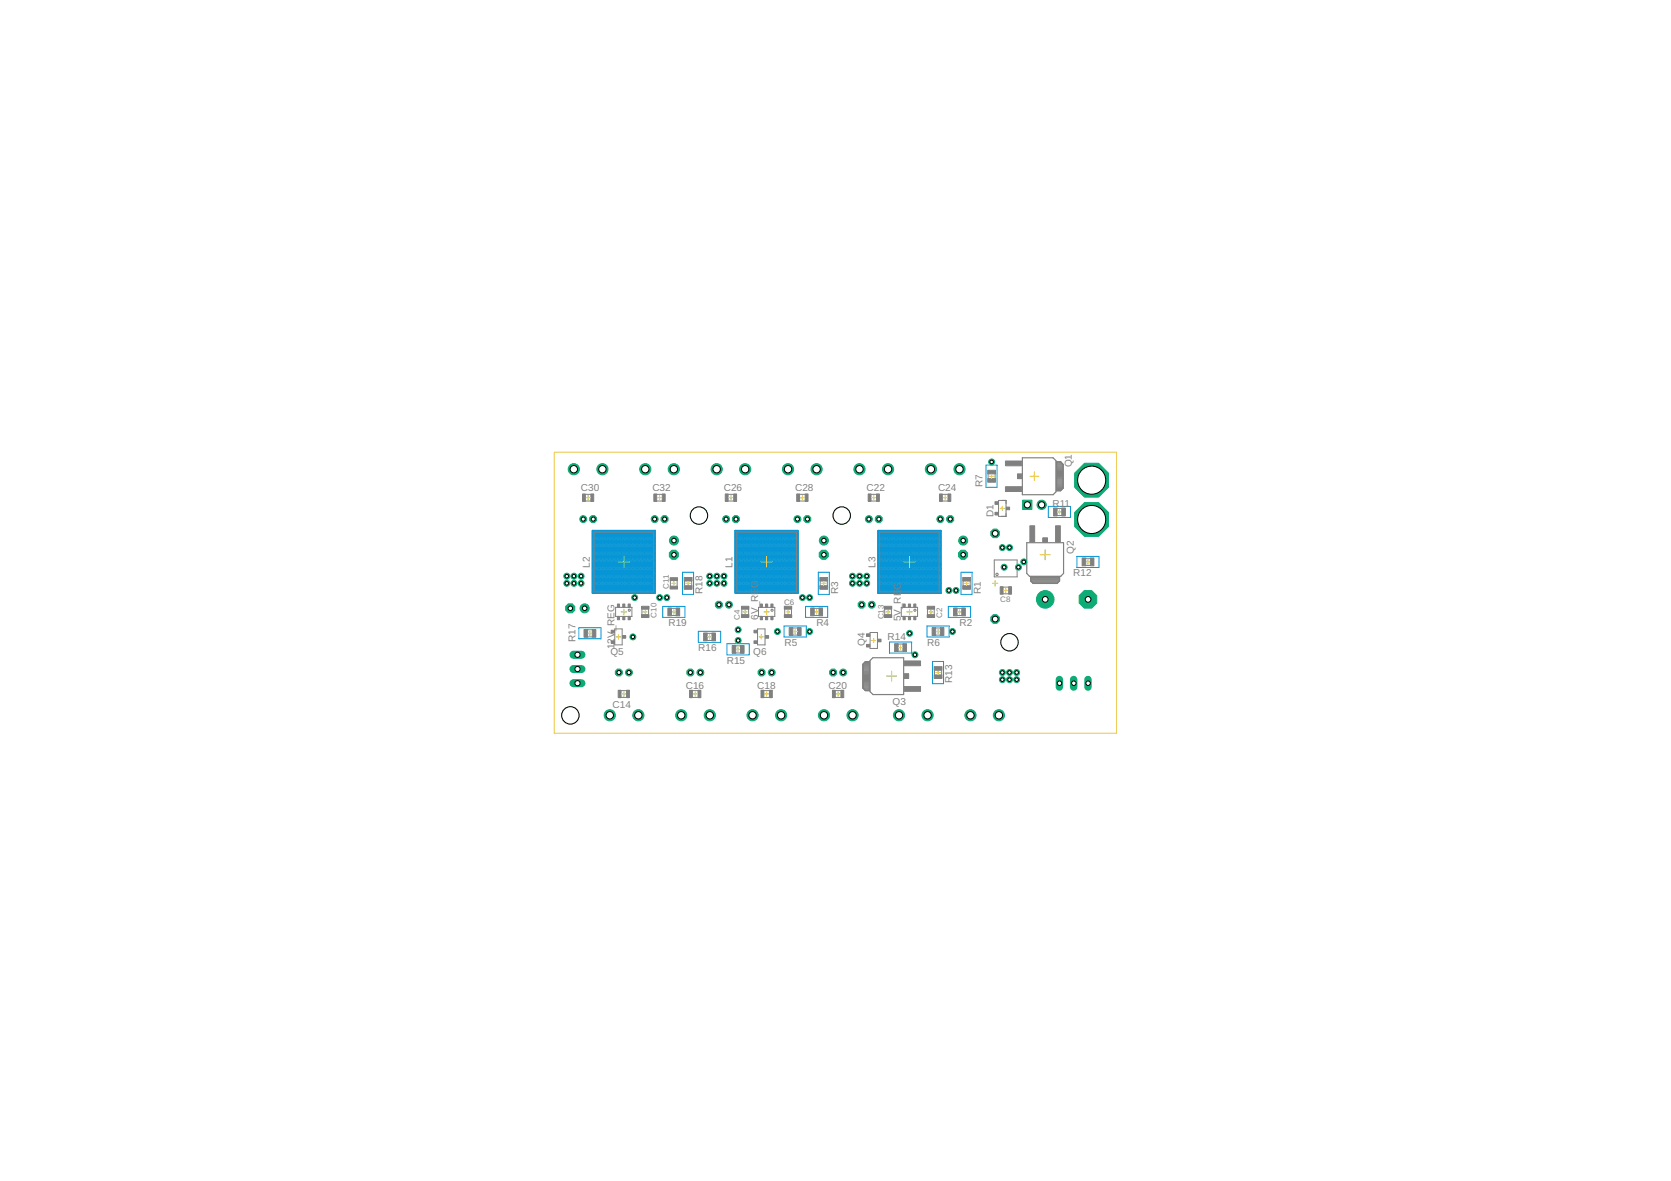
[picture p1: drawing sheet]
<svg xmlns="http://www.w3.org/2000/svg" width="297mm" height="210mm" viewBox="0 0 297 210" stroke-linecap="round" stroke-linejoin="round" font-family="sans-serif">
<defs><g id="words">
<g font-size="1.8" fill="#808080">
<text x="190.5" y="83.1" transform="rotate(-90 190.5 83.1)">Q1</text>
<text x="103.3" y="87.2">C30</text>
<text x="116" y="87.2">C32</text>
<text x="128.7" y="87.2">C26</text>
<text x="141.4" y="87.2">C28</text>
<text x="154.1" y="87.2">C22</text>
<text x="166.7" y="87.2">C24</text>
<text x="174.7" y="86.5" transform="rotate(-90 174.7 86.5)">R7</text>
<text x="176.6" y="91.9" transform="rotate(-90 176.6 91.9)">D1</text>
<text x="187.1" y="90">R11</text>
<text x="104.8" y="100.9" transform="rotate(-90 104.8 100.9)">L2</text>
<text x="130.2" y="100.9" transform="rotate(-90 130.2 100.9)">L1</text>
<text x="155.6" y="100.9" transform="rotate(-90 155.6 100.9)">L3</text>
<text x="190.9" y="98.4" transform="rotate(-90 190.9 98.4)">Q2</text>
<text x="124.9" y="105.6" transform="rotate(-90 124.9 105.6)">R18</text>
<text x="134.7" y="104.5" transform="rotate(-90 134.7 104.5)">G</text>
<text x="149" y="105.6" transform="rotate(-90 149 105.6)">R3</text>
<text x="160.1" y="104.8" transform="rotate(-90 160.1 104.8)">G</text>
<text x="174.4" y="105.6" transform="rotate(-90 174.4 105.6)">R1</text>
<text x="190.8" y="102.4">R12</text>
<text x="118.8" y="111.3">R19</text>
<text x="134.7" y="110.1" transform="rotate(-90 134.7 110.1)">6V_RE</text>
<text x="145.1" y="111.3">R4</text>
<text x="157.8" y="113.8">R14</text>
<text x="160.1" y="110.5" transform="rotate(-90 160.1 110.5)">5V_RE</text>
<text x="170.6" y="111.3">R2</text>
<text x="102.3" y="114.1" transform="rotate(-90 102.3 114.1)">R17</text>
<text x="108.5" y="116.4">Q5</text>
<text x="109.2" y="115.4" transform="rotate(-90 109.2 115.4)">12V_REG</text>
<text x="124.1" y="115.7">R16</text>
<text x="129.2" y="118">R15</text>
<text x="133.9" y="116.4">Q6</text>
<text x="139.5" y="114.8">R5</text>
<text x="153.7" y="114.8" transform="rotate(-90 153.7 114.8)">Q4</text>
<text x="164.8" y="114.8">R6</text>
<text x="108.9" y="125.9">C14</text>
<text x="121.9" y="122.4">C16</text>
<text x="134.6" y="122.4">C18</text>
<text x="147.3" y="122.4">C20</text>
<text x="158.7" y="125.2">Q3</text>
<text x="169.3" y="121.4" transform="rotate(-90 169.3 121.4)">R13</text>
</g>
<g font-size="1.4" fill="#808080">
<text x="118.9" y="104.7" transform="rotate(-90 118.9 104.7)">C11</text>
<text x="139.4" y="107.6">C6</text>
<text x="177.8" y="106.9">C8</text>
<text x="116.7" y="109.8" transform="rotate(-90 116.7 109.8)">C10</text>
<text x="131.5" y="110.2" transform="rotate(-90 131.5 110.2)">C4</text>
<text x="157.1" y="110.1" transform="rotate(-90 157.1 110.1)">C13</text>
<text x="167.5" y="109.8" transform="rotate(-90 167.5 109.8)">C2</text>
</g>
</g></defs>
<g fill="#0696d7" stroke="#0696d7" stroke-width=".18">
<path d="M131.1 97.2h.2l-.1 5.4z"/>
<path d="M131.1 97.2h10.3z"/>
<path d="M141.3 97.2h.1v5.4z"/>
<path d="M131.1 102.6h10.3z"/>
<path d="M131.1 102.5l10.3 .1z"/>
<path d="M131.1 102.4l10.3 .1z"/>
<path d="M131.1 102.3l10.3 .1z"/>
<path d="M131.1 102.2l10.3 .1z"/>
<path d="M131.1 102.1l10.3 .1z"/>
<path d="M131.1 102l10.3 .1z"/>
<path d="M131.1 101.9l10.3 .1z"/>
<path d="M131.2 101.8l10.2 .1h-10.2z"/>
<path d="M131.2 101.7l10.2 .1h-10.2z"/>
<path d="M131.1 101.7h10.3z"/>
<path d="M131.1 101.6h10.3z"/>
<path d="M131.1 101.5h10.3z"/>
<path d="M131.1 101.4h10.3z"/>
<path d="M131.1 101.3h10.3z"/>
<path d="M131.1 101.2h10.3z"/>
<path d="M131.1 101.1h10.3z"/>
<path d="M131.1 101h10.3z"/>
<path d="M131.2 100.9h10.2l-10.2 .1z"/>
<path d="M131.2 100.8h10.2l-10.2 .1z"/>
<path d="M131.1 100.7l10.3 .1z"/>
<path d="M131.1 100.6h10.3z"/>
<path d="M131.1 100.5l10.3 .1z"/>
<path d="M131.1 100.4l10.3 .1z"/>
<path d="M131.1 100.3l10.3 .1z"/>
<path d="M131.2 100.2l10.2 .1h-10.2z"/>
<path d="M131.1 100.1l10.3 .1z"/>
<path d="M131.1 100.1h10.3z"/>
<path d="M131.2 99.9l10.2 .1h-10.2z"/>
<path d="M131.2 99.8l10.2 .1h-10.2z"/>
<path d="M131.1 99.8h10.3z"/>
<path d="M131.1 99.7h10.3z"/>
<path d="M131.1 99.6h10.3z"/>
<path d="M131.1 99.5h10.3z"/>
<path d="M131.1 99.4h10.3z"/>
<path d="M131.2 99.3h10.2l-10.2 .1z"/>
<path d="M131.1 99.2h10.3z"/>
<path d="M131.1 99.1h10.3z"/>
<path d="M131.2 99h10.2l-10.2 .1z"/>
<path d="M131.2 98.9l10.2 .1h-10.2z"/>
<path d="M131.1 98.8h10.3z"/>
<path d="M131.1 98.7l10.3 .1z"/>
<path d="M131.1 98.6l10.3 .1z"/>
<path d="M131.1 98.5l10.3 .1z"/>
<path d="M131.1 98.4l10.3 .1z"/>
<path d="M131.2 98.3l10.2 .1h-10.2z"/>
<path d="M131.1 98.2l10.3 .1z"/>
<path d="M131.1 98.1l10.3 .1z"/>
<path d="M131.2 98l10.2 .1h-10.2z"/>
<path d="M131.2 97.9l10.2 .1h-10.2z"/>
<path d="M131.1 97.9h10.3z"/>
<path d="M131.1 97.8h10.3z"/>
<path d="M131.1 97.7h10.3z"/>
<path d="M131.1 97.6h10.3z"/>
<path d="M131.1 97.5h10.3z"/>
<path d="M131.2 97.3l10.2 .1-10.2 .1z"/>
<path d="M131.1 97.3h10.3z"/>
<path d="M105.7 97.2h.2l-.1 5.4z"/>
<path d="M105.7 97.2h10.4z"/>
<path d="M115.9 97.2h.2l-.1 5.4z"/>
<path d="M105.7 102.6h10.4z"/>
<path d="M105.7 102.5l10.4 .1z"/>
<path d="M105.7 102.4l10.4 .1z"/>
<path d="M105.7 102.3l10.4 .1z"/>
<path d="M105.7 102.2l10.4 .1z"/>
<path d="M105.7 102.1l10.4 .1z"/>
<path d="M105.7 102l10.4 .1z"/>
<path d="M105.7 101.9l10.4 .1z"/>
<path d="M105.8 101.8l10.3 .1h-10.3z"/>
<path d="M105.8 101.7l10.3 .1h-10.3z"/>
<path d="M105.7 101.7h10.4z"/>
<path d="M105.7 101.6h10.4z"/>
<path d="M105.7 101.5h10.4z"/>
<path d="M105.7 101.4h10.4z"/>
<path d="M105.7 101.3h10.4z"/>
<path d="M105.7 101.2h10.4z"/>
<path d="M105.7 101.1h10.4z"/>
<path d="M105.7 101h10.4z"/>
<path d="M105.8 100.9h10.3l-10.3 .1z"/>
<path d="M105.8 100.8h10.3l-10.3 .1z"/>
<path d="M105.7 100.7l10.4 .1z"/>
<path d="M105.7 100.6h10.4z"/>
<path d="M105.7 100.5l10.4 .1z"/>
<path d="M105.7 100.4l10.4 .1z"/>
<path d="M105.7 100.3l10.4 .1z"/>
<path d="M105.8 100.2l10.3 .1h-10.3z"/>
<path d="M105.7 100.1l10.4 .1z"/>
<path d="M105.7 100.1h10.4z"/>
<path d="M105.8 99.9l10.3 .1h-10.3z"/>
<path d="M105.8 99.8l10.3 .1h-10.3z"/>
<path d="M105.7 99.8h10.4z"/>
<path d="M105.7 99.7h10.4z"/>
<path d="M105.7 99.6h10.4z"/>
<path d="M105.7 99.5h10.4z"/>
<path d="M105.7 99.4h10.4z"/>
<path d="M105.8 99.3h10.3l-10.3 .1z"/>
<path d="M105.7 99.2h10.4z"/>
<path d="M105.7 99.1h10.4z"/>
<path d="M105.8 99h10.3l-10.3 .1z"/>
<path d="M105.8 98.9l10.3 .1h-10.3z"/>
<path d="M105.7 98.8h10.4z"/>
<path d="M105.7 98.7l10.4 .1z"/>
<path d="M105.7 98.6l10.4 .1z"/>
<path d="M105.7 98.5l10.4 .1z"/>
<path d="M105.7 98.4l10.4 .1z"/>
<path d="M105.8 98.3l10.3 .1h-10.3z"/>
<path d="M105.7 98.2l10.4 .1z"/>
<path d="M105.7 98.1l10.4 .1z"/>
<path d="M105.8 98l10.3 .1h-10.3z"/>
<path d="M105.8 97.9l10.3 .1h-10.3z"/>
<path d="M105.7 97.9h10.4z"/>
<path d="M105.7 97.8h10.4z"/>
<path d="M105.7 97.7h10.4z"/>
<path d="M105.7 97.6h10.4z"/>
<path d="M105.7 97.5h10.4z"/>
<path d="M105.8 97.3l10.3 .1-10.3 .1z"/>
<path d="M105.7 97.3h10.4z"/>
<path d="M156.5 97.2h.1v5.4z"/>
<path d="M156.5 97.2h10.3z"/>
<path d="M166.7 97.2h.1v5.4z"/>
<path d="M156.5 102.6h10.3z"/>
<path d="M156.5 102.5l10.3 .1z"/>
<path d="M156.5 102.4l10.3 .1z"/>
<path d="M156.5 102.3l10.3 .1z"/>
<path d="M156.5 102.2l10.3 .1z"/>
<path d="M156.5 102.1l10.3 .1z"/>
<path d="M156.5 102l10.3 .1z"/>
<path d="M156.5 101.9l10.3 .1z"/>
<path d="M156.5 101.9h10.3z"/>
<path d="M156.5 101.7l10.3 .1z"/>
<path d="M156.5 101.7h10.3z"/>
<path d="M156.5 101.6h10.3z"/>
<path d="M156.5 101.5h10.3z"/>
<path d="M156.5 101.4h10.3z"/>
<path d="M156.5 101.3h10.3z"/>
<path d="M156.5 101.2h10.3z"/>
<path d="M156.5 101.1h10.3z"/>
<path d="M156.5 101h10.3z"/>
<path d="M156.5 100.9h10.3z"/>
<path d="M156.5 100.8h10.3z"/>
<path d="M156.5 100.7l10.3 .1z"/>
<path d="M156.5 100.6h10.3z"/>
<path d="M156.5 100.5l10.3 .1z"/>
<path d="M156.5 100.4l10.3 .1z"/>
<path d="M156.5 100.3l10.3 .1z"/>
<path d="M156.5 100.2l10.3 .1h-10.3z"/>
<path d="M156.5 100.1l10.3 .1z"/>
<path d="M156.5 100.1h10.3z"/>
<path d="M156.5 99.9l10.3 .1z"/>
<path d="M156.5 99.8l10.3 .1h-10.3z"/>
<path d="M156.5 99.8h10.3z"/>
<path d="M156.5 99.7h10.3z"/>
<path d="M156.5 99.6h10.3z"/>
<path d="M156.5 99.5h10.3z"/>
<path d="M156.5 99.4h10.3z"/>
<path d="M156.5 99.3h10.3l-10.3 .1z"/>
<path d="M156.5 99.2h10.3z"/>
<path d="M156.5 99.1h10.3z"/>
<path d="M156.5 99h10.3l-10.3 .1z"/>
<path d="M156.5 98.9l10.3 .1h-10.3z"/>
<path d="M156.5 98.8h10.3z"/>
<path d="M156.5 98.7l10.3 .1z"/>
<path d="M156.5 98.6l10.3 .1z"/>
<path d="M156.5 98.5l10.3 .1z"/>
<path d="M156.5 98.4l10.3 .1z"/>
<path d="M156.5 98.3l10.3 .1h-10.3z"/>
<path d="M156.5 98.2l10.3 .1z"/>
<path d="M156.5 98.1l10.3 .1z"/>
<path d="M156.5 98l10.3 .1h-10.3z"/>
<path d="M156.5 97.9l10.3 .1h-10.3z"/>
<path d="M156.5 97.9h10.3z"/>
<path d="M156.5 97.8h10.3z"/>
<path d="M156.5 97.7h10.3z"/>
<path d="M156.5 97.6h10.3z"/>
<path d="M156.5 97.5h10.3z"/>
<path d="M156.5 97.3l10.3 .1-10.3 .1z"/>
<path d="M156.5 97.3h10.3z"/>
<path d="M130.7 94.3v11.2z"/>
<path d="M130.7 94.3h11.2l-11.2 .1z"/>
<path d="M141.8 94.3v11.2z"/>
<path d="M130.7 105.4h11.2z"/>
<path d="M130.7 105.3h11.2z"/>
<path d="M130.7 105.1l11.2 .1-11.2 .1z"/>
<path d="M130.7 105.1h11.2l-11.2 .1z"/>
<path d="M130.7 105h11.2z"/>
<path d="M130.7 104.9h11.2z"/>
<path d="M130.7 104.8h11.2l-11.2 .1z"/>
<path d="M130.7 104.7l11.2 .1z"/>
<path d="M130.7 104.6h11.2z"/>
<path d="M130.7 104.5l11.2 .1z"/>
<path d="M130.7 104.4l11.2 .1z"/>
<path d="M130.7 104.3l11.2 .1z"/>
<path d="M130.7 104.2l11.2 .1h-11.2z"/>
<path d="M130.7 104.1l11.2 .1h-11.2z"/>
<path d="M130.7 104l11.2 .1z"/>
<path d="M130.7 103.9l11.2 .1z"/>
<path d="M130.7 103.8l11.2 .1h-11.2z"/>
<path d="M130.7 103.8h11.2z"/>
<path d="M130.7 103.7h11.2z"/>
<path d="M130.7 103.6h11.2z"/>
<path d="M130.7 103.5h11.2z"/>
<path d="M130.7 103.4h11.2z"/>
<path d="M130.7 103.2l11.2 .1-11.2 .1z"/>
<path d="M130.7 103.1l11.2 .1-11.2 .1z"/>
<path d="M130.7 103.1h11.2z"/>
<path d="M130.7 103h11.2z"/>
<path d="M130.7 102.8l11.2 .1-11.2 .1z"/>
<path d="M130.7 102.8h11.2z"/>
<path d="M130.7 102.7h11.2z"/>
<path d="M130.7 102.6l11.2 .1z"/>
<path d="M130.7 102.5l11.2 .1z"/>
<path d="M130.7 102.4l11.2 .1z"/>
<path d="M130.7 102.3l11.2 .1h-11.2z"/>
<path d="M130.7 102.2l11.2 .1h-11.2z"/>
<path d="M130.7 102.1l11.2 .1z"/>
<path d="M130.7 102l11.2 .1z"/>
<path d="M130.7 101.9l11.2 .1h-11.2z"/>
<path d="M130.7 101.9h11.2z"/>
<path d="M130.7 101.7l11.2 .1z"/>
<path d="M130.7 101.7h11.2z"/>
<path d="M130.7 101.6h11.2z"/>
<path d="M130.7 101.5h11.2z"/>
<path d="M130.7 101.3l11.2 .1-11.2 .1z"/>
<path d="M130.7 101.2l11.2 .1-11.2 .1z"/>
<path d="M130.7 101.2h11.2z"/>
<path d="M130.7 101.1h11.2z"/>
<path d="M130.7 100.9l11.2 .1-11.2 .1z"/>
<path d="M130.7 100.9h11.2z"/>
<path d="M130.7 100.8h11.2z"/>
<path d="M130.7 100.7l11.2 .1z"/>
<path d="M130.7 100.6h11.2z"/>
<path d="M130.7 100.5l11.2 .1z"/>
<path d="M130.7 100.4l11.2 .1h-11.2z"/>
<path d="M130.7 100.3l11.2 .1h-11.2z"/>
<path d="M130.7 100.2l11.2 .1z"/>
<path d="M130.7 100.1l11.2 .1z"/>
<path d="M130.7 100.1h11.2z"/>
<path d="M130.7 99.9l11.2 .1z"/>
<path d="M130.7 99.9h11.2z"/>
<path d="M130.7 99.8h11.2z"/>
<path d="M130.7 99.7h11.2z"/>
<path d="M130.7 99.6h11.2z"/>
<path d="M130.7 99.4l11.2 .1-11.2 .1z"/>
<path d="M130.7 99.3l11.2 .1-11.2 .1z"/>
<path d="M130.7 99.3h11.2z"/>
<path d="M130.7 99.2h11.2z"/>
<path d="M130.7 99.1h11.2z"/>
<path d="M130.7 99h11.2z"/>
<path d="M130.7 98.9l11.2 .1z"/>
<path d="M130.7 98.8h11.2z"/>
<path d="M130.7 98.7l11.2 .1z"/>
<path d="M130.7 98.6l11.2 .1z"/>
<path d="M130.7 98.5l11.2 .1h-11.2z"/>
<path d="M130.7 98.4l11.2 .1h-11.2z"/>
<path d="M130.7 98.3l11.2 .1z"/>
<path d="M130.7 98.2l11.2 .1z"/>
<path d="M130.7 98.1l11.2 .1z"/>
<path d="M130.7 98l11.2 .1z"/>
<path d="M130.7 98h11.2z"/>
<path d="M130.7 97.9h11.2z"/>
<path d="M130.7 97.8h11.2z"/>
<path d="M130.7 97.7h11.2z"/>
<path d="M130.7 97.5l11.2 .1-11.2 .1z"/>
<path d="M130.7 97.4l11.2 .1-11.2 .1z"/>
<path d="M130.7 97.4h11.2z"/>
<path d="M130.7 97.3h11.2z"/>
<path d="M130.7 97.2h11.2z"/>
<path d="M130.7 97.1h11.2z"/>
<path d="M130.7 97h11.2z"/>
<path d="M130.7 96.9h11.2l-11.2 .1z"/>
<path d="M130.7 96.8l11.2 .1z"/>
<path d="M130.7 96.7l11.2 .1z"/>
<path d="M130.7 96.6l11.2 .1z"/>
<path d="M130.7 96.5l11.2 .1h-11.2z"/>
<path d="M130.7 96.4l11.2 .1z"/>
<path d="M130.7 96.3l11.2 .1z"/>
<path d="M130.7 96.2l11.2 .1z"/>
<path d="M130.7 96.1l11.2 .1z"/>
<path d="M130.7 96.1h11.2z"/>
<path d="M130.7 95.9l11.2 .1h-11.2z"/>
<path d="M130.7 95.9h11.2z"/>
<path d="M130.7 95.8h11.2z"/>
<path d="M130.7 95.7h11.2z"/>
<path d="M130.7 95.5l11.2 .1-11.2 .1z"/>
<path d="M130.7 95.5h11.2z"/>
<path d="M130.7 95.4h11.2z"/>
<path d="M130.7 95.3h11.2z"/>
<path d="M130.7 95.2h11.2z"/>
<path d="M130.7 95.1h11.2z"/>
<path d="M130.7 95h11.2l-11.2 .1z"/>
<path d="M130.7 94.9l11.2 .1z"/>
<path d="M130.7 94.8h11.2z"/>
<path d="M130.7 94.7l11.2 .1z"/>
<path d="M130.7 94.6l11.2 .1h-11.2z"/>
<path d="M130.7 94.5l11.2 .1z"/>
<path d="M130.7 94.4l11.2 .1z"/>
<path d="M130.7 94.3l11.2 .1z"/>
<path d="M105.3 94.3h.1v11.2z"/>
<path d="M105.3 94.3h11.2z"/>
<path d="M116.4 94.3l.1 11.2z"/>
<path d="M105.3 105.4h11.2z"/>
<path d="M105.3 105.3h11.2z"/>
<path d="M105.3 105.2h11.2z"/>
<path d="M105.3 105.1h11.2z"/>
<path d="M105.3 105h11.2z"/>
<path d="M105.3 104.9h11.2z"/>
<path d="M105.3 104.8h11.2z"/>
<path d="M105.3 104.7l11.2 .1z"/>
<path d="M105.3 104.6h11.2z"/>
<path d="M105.3 104.5l11.2 .1z"/>
<path d="M105.3 104.4l11.2 .1z"/>
<path d="M105.3 104.3l11.2 .1z"/>
<path d="M105.3 104.2l11.2 .1z"/>
<path d="M105.3 104.1l11.2 .1z"/>
<path d="M105.3 104l11.2 .1z"/>
<path d="M105.3 103.9l11.2 .1z"/>
<path d="M105.3 103.8l11.2 .1z"/>
<path d="M105.3 103.8h11.2z"/>
<path d="M105.3 103.7h11.2z"/>
<path d="M105.3 103.6h11.2z"/>
<path d="M105.3 103.5h11.2z"/>
<path d="M105.3 103.4h11.2z"/>
<path d="M105.3 103.3h11.2z"/>
<path d="M105.3 103.2h11.2z"/>
<path d="M105.3 103.1h11.2z"/>
<path d="M105.3 103h11.2z"/>
<path d="M105.3 102.9h11.2z"/>
<path d="M105.3 102.8h11.2z"/>
<path d="M105.3 102.7h11.2z"/>
<path d="M105.3 102.6l11.2 .1z"/>
<path d="M105.3 102.5l11.2 .1z"/>
<path d="M105.3 102.4l11.2 .1z"/>
<path d="M105.3 102.3l11.2 .1z"/>
<path d="M105.3 102.2l11.2 .1z"/>
<path d="M105.3 102.1l11.2 .1z"/>
<path d="M105.3 102l11.2 .1z"/>
<path d="M105.3 101.9l11.2 .1z"/>
<path d="M105.3 101.9h11.2z"/>
<path d="M105.3 101.7l11.2 .1z"/>
<path d="M105.3 101.7h11.2z"/>
<path d="M105.3 101.6h11.2z"/>
<path d="M105.3 101.5h11.2z"/>
<path d="M105.3 101.4h11.2z"/>
<path d="M105.3 101.3h11.2z"/>
<path d="M105.3 101.2h11.2z"/>
<path d="M105.3 101.1h11.2z"/>
<path d="M105.3 101h11.2z"/>
<path d="M105.3 100.9h11.2z"/>
<path d="M105.3 100.8h11.2z"/>
<path d="M105.3 100.7l11.2 .1z"/>
<path d="M105.3 100.6h11.2z"/>
<path d="M105.3 100.5l11.2 .1z"/>
<path d="M105.3 100.4l11.2 .1z"/>
<path d="M105.3 100.3l11.2 .1z"/>
<path d="M105.3 100.2l11.2 .1z"/>
<path d="M105.3 100.1l11.2 .1z"/>
<path d="M105.3 100.1h11.2z"/>
<path d="M105.3 99.9l11.2 .1z"/>
<path d="M105.3 99.9h11.2z"/>
<path d="M105.3 99.8h11.2z"/>
<path d="M105.3 99.7h11.2z"/>
<path d="M105.3 99.6h11.2z"/>
<path d="M105.3 99.5h11.2z"/>
<path d="M105.3 99.4h11.2z"/>
<path d="M105.3 99.3h11.2z"/>
<path d="M105.3 99.2h11.2z"/>
<path d="M105.3 99.1h11.2z"/>
<path d="M105.3 99h11.2z"/>
<path d="M105.3 98.9l11.2 .1z"/>
<path d="M105.3 98.8h11.2z"/>
<path d="M105.3 98.7l11.2 .1z"/>
<path d="M105.3 98.6l11.2 .1z"/>
<path d="M105.3 98.5l11.2 .1z"/>
<path d="M105.3 98.4l11.2 .1z"/>
<path d="M105.3 98.3l11.2 .1z"/>
<path d="M105.3 98.2l11.2 .1z"/>
<path d="M105.3 98.1l11.2 .1z"/>
<path d="M105.3 98l11.2 .1z"/>
<path d="M105.3 98h11.2z"/>
<path d="M105.3 97.9h11.2z"/>
<path d="M105.3 97.8h11.2z"/>
<path d="M105.3 97.7h11.2z"/>
<path d="M105.3 97.6h11.2z"/>
<path d="M105.3 97.5h11.2z"/>
<path d="M105.3 97.4h11.2z"/>
<path d="M105.3 97.3h11.2z"/>
<path d="M105.3 97.2h11.2z"/>
<path d="M105.3 97.1h11.2z"/>
<path d="M105.3 97h11.2z"/>
<path d="M105.3 96.9h11.2z"/>
<path d="M105.3 96.8l11.2 .1z"/>
<path d="M105.3 96.7l11.2 .1z"/>
<path d="M105.3 96.6l11.2 .1z"/>
<path d="M105.3 96.5l11.2 .1z"/>
<path d="M105.3 96.4l11.2 .1z"/>
<path d="M105.3 96.3l11.2 .1z"/>
<path d="M105.3 96.2l11.2 .1z"/>
<path d="M105.3 96.1l11.2 .1z"/>
<path d="M105.3 96.1h11.2z"/>
<path d="M105.3 95.9l11.2 .1z"/>
<path d="M105.3 95.9h11.2z"/>
<path d="M105.3 95.8h11.2z"/>
<path d="M105.3 95.7h11.2z"/>
<path d="M105.3 95.6h11.2z"/>
<path d="M105.3 95.5h11.2z"/>
<path d="M105.3 95.4h11.2z"/>
<path d="M105.3 95.3h11.2z"/>
<path d="M105.3 95.2h11.2z"/>
<path d="M105.3 95.1h11.2z"/>
<path d="M105.3 95h11.2z"/>
<path d="M105.3 94.9l11.2 .1z"/>
<path d="M105.3 94.8h11.2z"/>
<path d="M105.3 94.7l11.2 .1z"/>
<path d="M105.3 94.6l11.2 .1z"/>
<path d="M105.3 94.5l11.2 .1z"/>
<path d="M105.3 94.4l11.2 .1z"/>
<path d="M105.3 94.3l11.2 .1z"/>
<path d="M156.1 94.3v11.2z"/>
<path d="M156.1 94.3h11.2l-11.2 .1z"/>
<path d="M167.2 94.3v11.2z"/>
<path d="M156.1 105.4h11.2z"/>
<path d="M156.1 105.3h11.2z"/>
<path d="M156.1 105.1l11.2 .1-11.2 .1z"/>
<path d="M156.1 105.1h11.2z"/>
<path d="M156.1 105h11.2z"/>
<path d="M156.1 104.9h11.2z"/>
<path d="M156.1 104.8h11.2l-11.2 .1z"/>
<path d="M156.1 104.7l11.2 .1z"/>
<path d="M156.1 104.6h11.2z"/>
<path d="M156.1 104.5l11.2 .1z"/>
<path d="M156.1 104.4l11.2 .1z"/>
<path d="M156.1 104.3l11.2 .1z"/>
<path d="M156.1 104.2l11.2 .1h-11.2z"/>
<path d="M156.1 104.1l11.2 .1z"/>
<path d="M156.1 104l11.2 .1z"/>
<path d="M156.1 103.9l11.2 .1z"/>
<path d="M156.1 103.8l11.2 .1h-11.2z"/>
<path d="M156.1 103.8h11.2z"/>
<path d="M156.1 103.7h11.2z"/>
<path d="M156.1 103.6h11.2z"/>
<path d="M156.1 103.5h11.2z"/>
<path d="M156.1 103.4h11.2z"/>
<path d="M156.1 103.2l11.2 .1-11.2 .1z"/>
<path d="M156.1 103.2h11.2z"/>
<path d="M156.1 103.1h11.2z"/>
<path d="M156.1 103h11.2z"/>
<path d="M156.1 102.8l11.2 .1-11.2 .1z"/>
<path d="M156.1 102.8h11.2z"/>
<path d="M156.1 102.7h11.2z"/>
<path d="M156.1 102.6l11.2 .1z"/>
<path d="M156.1 102.5l11.2 .1z"/>
<path d="M156.1 102.4l11.2 .1z"/>
<path d="M156.1 102.3l11.2 .1h-11.2z"/>
<path d="M156.1 102.2l11.2 .1z"/>
<path d="M156.1 102.1l11.2 .1z"/>
<path d="M156.1 102l11.2 .1z"/>
<path d="M156.1 101.9l11.2 .1h-11.2z"/>
<path d="M156.1 101.9h11.2z"/>
<path d="M156.1 101.7l11.2 .1z"/>
<path d="M156.1 101.7h11.2z"/>
<path d="M156.1 101.6h11.2z"/>
<path d="M156.1 101.5h11.2z"/>
<path d="M156.1 101.3l11.2 .1-11.2 .1z"/>
<path d="M156.1 101.3h11.2z"/>
<path d="M156.1 101.2h11.2z"/>
<path d="M156.1 101.1h11.2z"/>
<path d="M156.1 100.9l11.2 .1-11.2 .1z"/>
<path d="M156.1 100.9h11.2z"/>
<path d="M156.1 100.8h11.2z"/>
<path d="M156.1 100.7l11.2 .1z"/>
<path d="M156.1 100.6h11.2z"/>
<path d="M156.1 100.5l11.2 .1z"/>
<path d="M156.1 100.4l11.2 .1z"/>
<path d="M156.1 100.3l11.2 .1z"/>
<path d="M156.1 100.2l11.2 .1z"/>
<path d="M156.1 100.1l11.2 .1z"/>
<path d="M156.1 100.1h11.2z"/>
<path d="M156.1 99.9l11.2 .1z"/>
<path d="M156.1 99.9h11.2z"/>
<path d="M156.1 99.8h11.2z"/>
<path d="M156.1 99.7h11.2z"/>
<path d="M156.1 99.6h11.2z"/>
<path d="M156.1 99.4l11.2 .1-11.2 .1z"/>
<path d="M156.1 99.3l11.2 .1-11.2 .1z"/>
<path d="M156.1 99.3h11.2z"/>
<path d="M156.1 99.2h11.2z"/>
<path d="M156.1 99.1h11.2z"/>
<path d="M156.1 99h11.2z"/>
<path d="M156.1 98.9l11.2 .1z"/>
<path d="M156.1 98.8h11.2z"/>
<path d="M156.1 98.7l11.2 .1z"/>
<path d="M156.1 98.6l11.2 .1z"/>
<path d="M156.1 98.5l11.2 .1h-11.2z"/>
<path d="M156.1 98.4l11.2 .1h-11.2z"/>
<path d="M156.1 98.3l11.2 .1z"/>
<path d="M156.1 98.2l11.2 .1z"/>
<path d="M156.1 98.1l11.2 .1z"/>
<path d="M156.1 98l11.2 .1z"/>
<path d="M156.1 98h11.2z"/>
<path d="M156.1 97.9h11.2z"/>
<path d="M156.1 97.8h11.2z"/>
<path d="M156.1 97.7h11.2z"/>
<path d="M156.1 97.5l11.2 .1-11.2 .1z"/>
<path d="M156.1 97.4l11.2 .1-11.2 .1z"/>
<path d="M156.1 97.4h11.2z"/>
<path d="M156.1 97.3h11.2z"/>
<path d="M156.1 97.2h11.2z"/>
<path d="M156.1 97.1h11.2z"/>
<path d="M156.1 97h11.2z"/>
<path d="M156.1 96.9h11.2l-11.2 .1z"/>
<path d="M156.1 96.8l11.2 .1z"/>
<path d="M156.1 96.7l11.2 .1z"/>
<path d="M156.1 96.6l11.2 .1z"/>
<path d="M156.1 96.5l11.2 .1h-11.2z"/>
<path d="M156.1 96.4l11.2 .1z"/>
<path d="M156.1 96.3l11.2 .1z"/>
<path d="M156.1 96.2l11.2 .1z"/>
<path d="M156.1 96.1l11.2 .1z"/>
<path d="M156.1 96.1h11.2z"/>
<path d="M156.1 95.9l11.2 .1h-11.2z"/>
<path d="M156.1 95.9h11.2z"/>
<path d="M156.1 95.8h11.2z"/>
<path d="M156.1 95.7h11.2z"/>
<path d="M156.1 95.5l11.2 .1-11.2 .1z"/>
<path d="M156.1 95.5h11.2z"/>
<path d="M156.1 95.4h11.2z"/>
<path d="M156.1 95.3h11.2z"/>
<path d="M156.1 95.2h11.2z"/>
<path d="M156.1 95.1h11.2z"/>
<path d="M156.1 95h11.2l-11.2 .1z"/>
<path d="M156.1 94.9l11.2 .1z"/>
<path d="M156.1 94.8h11.2z"/>
<path d="M156.1 94.7l11.2 .1z"/>
<path d="M156.1 94.6l11.2 .1h-11.2z"/>
<path d="M156.1 94.5l11.2 .1z"/>
<path d="M156.1 94.4l11.2 .1z"/>
<path d="M156.1 94.3l11.2 .1z"/>
</g>
<g fill="none" stroke="#0696d7" stroke-width=".18">
<path d="M175.3 82.7h1.9v3.9h-1.9zM186.4 90h3.9v2h-3.9zM191.4 98.9h4v2h-4zM102.9 111.6h3.9v1.9h-3.9zM117.8 107.8h4v1.9h-4zM121.3 101.7h2v3.9h-2zM124.1 112.2h4v2h-4zM129.2 114.4h4v2h-4zM139.4 111.3h3.9v1.9h-3.9zM143.2 107.8h3.9v1.9h-3.9zM145.5 101.7h1.9v3.9h-1.9zM158.1 114.1h4v2h-4z"/>
<path d="M164.8 111.3h3.9v1.9h-3.9zM165.8 117.6h1.9v3.9h-1.9zM168.6 107.8h3.9v1.9h-3.9zM170.8 101.7h2v3.9h-2z"/>
</g>
<g fill="none" stroke="#808080" stroke-width=".18">
<path d="M103.6 87.9h1.9M103.6 89h1.9M105.6 94.6h10.6v10.6h-10.6zM116.3 87.9h1.9M116.3 89h1.9M129 87.9h1.9M129 89h1.9M131 94.6h10.6v10.6h-10.6zM141.7 87.9h1.9M141.7 89h1.9M154.4 87.9h1.9M154.4 89h1.9"/>
<path d="M156.4 94.6h10.6v10.6h-10.6zM167.1 87.9h1.8M167.1 89h1.8M175.6 84.2v.8M176.7 99.5h4.1v3h-4.1zM176.9 84.2v.8M177.5 88.9h1.3v2.9h-1.3zM187.9 91.6h.8M187.9 90.4h.8M193 99.2h.8M104.5 113.2h.8M104.5 111.9h.8"/>
<path d="M109.3 111.8h1.3v2.8h-1.3zM109.4 107.9h2.9v1.7h-2.9zM114.1 107.8v1.9M115.3 107.8v1.9M119.2 102.8v1.8M119.4 108.1h.8M119.4 109.4h.8M120.4 102.8v1.8M121.7 103.3v.8M123 103.3v.8M125.7 113.8h.8M125.7 112.6h.8"/>
<path d="M130.8 116.1h.8M130.8 114.8h.8M131.9 107.8v1.9M133.1 107.8v1.9M134.7 111.8h1.3v2.8h-1.3zM134.8 107.9h2.9v1.7h-2.9zM139.5 107.8v1.9M140.7 107.8v1.9M140.9 111.6h.9M140.9 112.9h.9M144.8 108.1h.8M144.8 109.4h.8"/>
<path d="M145.8 103.3v.8M147.1 103.3v.8M154.7 112.4h1.3v2.9h-1.3zM157.3 107.8v1.9M158.5 107.8v1.9M159.7 115.7h.8M159.7 114.5h.8M160.2 107.9h2.9v1.7h-2.9zM164.9 107.8v1.9M166.1 107.8v1.9M166.1 119.1v.9M166.3 111.6h.9"/>
<path d="M166.3 112.9h.9M167.4 119.1v.9M170.1 108.1h.9M170.1 109.4h.9M171.2 103.3v.8M172.5 103.3v.8M177.9 104.4h1.8M177.9 105.5h1.8M193 100.5h.8M110 124h1.8M110 122.7h1.8M122.7 124h1.8"/>
<path d="M122.7 122.7h1.8M135.4 124h1.8M135.4 122.7h1.8M148 124h1.9M148 122.7h1.9"/>
<circle cx="111.9" cy="108.5" r=".19"/>
<circle cx="137.2" cy="108.5" r=".19"/>
<circle cx="162.6" cy="108.5" r=".19"/>
<circle cx="177.2" cy="102.1" r=".21"/>
</g>
<g fill="none" stroke="#808080" stroke-width=".21">
<path d="M181.7 81.4h5.5l.5 .5v5.5l-.5 .5h-5.5zM182.5 96.5h6.6v5.4l-.5 .5h-5.6l-.5-.5zM187.8 87h.9M187.8 86.8h1.1M187.8 86.7h1.2M187.8 86.5h1.2M187.8 86.3h1.2M187.8 86.2h1.2M187.8 86h1.2M187.8 85.8h1.2M187.8 85.7h1.2M187.8 85.5h1.2"/>
<path d="M187.8 85.3h1.2M187.8 85.2h1.2M187.8 85h1.2M187.8 84.8h1.2M187.8 84.7h1.2M187.8 84.5h1.2M187.8 84.3h1.2M187.8 84.2h1.2M187.8 84h1.2M187.8 83.8h1.2M187.8 83.7h1.2M187.8 83.5h1.2"/>
<path d="M187.8 83.3h1.2M187.8 83.1h1.2M187.8 83h1.2M187.8 82.8h1.2M187.8 82.6h1.2M187.8 82.5h1.1M187.8 82.3h1M187.8 82.1h.8M188.6 87.2h-.8v-5.1h.7l.5 .4v4.3l-.5 .4M153.4 119.9h1.2M153.4 119.7h1.2M153.4 119.6h1.2"/>
<path d="M153.4 119.4h1.2M153.4 119.3h1.2M153.4 119.1h1.2M153.4 118.9h1.2M153.4 118.7h1.2M153.4 118.6h1.2M153.4 118.4h1.2M153.4 118.2h1.2M153.4 118.1h1.2M153.6 117.9h1M153.7 117.7h.9M153.8 117.6h.8v5.1h-.8l-.4-.4v-4.2z"/>
<path d="M154.7 117.4l.5-.5h5.4v6.5h-5.4l-.5-.5zM183.2 102.5h5.1v.8l-.4 .4h-4.2l-.5-.4zM183.2 103.1h5.1M183.2 103h5.1M183.2 102.8h5.1M183.2 102.6h5.1M183.3 103.3h5M183.4 103.5h4.7M183.6 103.6h4.4M153.4 122.3h1.2M153.4 122.1h1.2M153.4 121.9h1.2"/>
<path d="M153.4 121.8h1.2M153.4 121.6h1.2M153.4 121.4h1.2M153.4 121.3h1.2M153.4 121.1h1.2M153.4 120.9h1.2M153.4 120.8h1.2M153.4 120.6h1.2M153.4 120.4h1.2M153.4 120.2h1.2M153.4 120.1h1.2M153.5 122.4h1.1"/>
<path d="M153.7 122.6h.9"/>
</g>
<g fill="#808080" stroke="#808080" stroke-width=".18">
<path d="M180.9 84.2h.7v.9h-.7z"/>
<path d="M185.4 95.6h.8v.8h-.8z"/>
<path d="M160.8 119.7h.7v.9h-.7z"/>
<path d="M114 109.2h1.4v.5h-1.4z"/>
<path d="M114 107.8h1.4v.5h-1.4z"/>
<path d="M119.1 104.2h1.3v.5h-1.3z"/>
<path d="M119.1 102.7h1.3v.5h-1.3z"/>
<path d="M157.2 107.8h1.3v.5h-1.3z"/>
<path d="M157.2 109.2h1.3v.5h-1.3z"/>
<path d="M111.4 122.7h.5v1.3h-.5z"/>
<path d="M109.9 122.7h.5v1.3h-.5z"/>
<path d="M124.1 122.7h.5v1.3h-.5z"/>
<path d="M122.6 122.7h.5v1.3h-.5z"/>
<path d="M136.8 122.7h.5v1.3h-.5z"/>
<path d="M135.3 122.7h.5v1.3h-.5z"/>
<path d="M164.8 109.2h1.3v.5h-1.3z"/>
<path d="M164.8 107.8h1.3v.5h-1.3z"/>
<path d="M149.5 122.7h.5v1.3h-.5z"/>
<path d="M148 122.7h.5v1.3h-.5z"/>
<path d="M154.3 87.8h.5v1.3h-.5z"/>
<path d="M155.8 87.8h.5v1.3h-.5z"/>
<path d="M167 87.8h.5v1.3h-.5z"/>
<path d="M168.5 87.8h.5v1.3h-.5z"/>
<path d="M128.9 87.8h.5v1.3h-.5z"/>
<path d="M130.4 87.8h.5v1.3h-.5z"/>
<path d="M141.6 87.8h.5v1.3h-.5z"/>
<path d="M143.1 87.8h.5v1.3h-.5z"/>
<path d="M103.5 87.8h.6v1.3h-.6z"/>
<path d="M105 87.8h.5v1.3h-.5z"/>
<path d="M116.2 87.8h.5v1.3h-.5z"/>
<path d="M117.7 87.8h.5v1.3h-.5z"/>
<path d="M131.8 107.8h1.3v.5h-1.3z"/>
<path d="M131.8 109.2h1.3v.5h-1.3z"/>
<path d="M139.4 109.2h1.3v.5h-1.3z"/>
<path d="M139.4 107.8h1.3v.5h-1.3z"/>
<path d="M177.8 104.3h.5v1.3h-.5z"/>
<path d="M179.3 104.3h.5v1.3h-.5z"/>
<path d="M178.9 90.1h.6v.5h-.6z"/>
<path d="M176.9 91.1h.6v.4h-.6z"/>
<path d="M176.9 89.2h.6v.4h-.6z"/>
<path d="M178.7 81.9h2.9v.9h-2.9z"/>
<path d="M178.7 86.5h2.9v.9h-2.9z"/>
<path d="M187.6 93.5h.9v2.8h-.9z"/>
<path d="M183.1 93.5h.8v2.8h-.8z"/>
<path d="M160.8 122h2.8v.9h-2.8z"/>
<path d="M160.8 117.5h2.8v.8h-2.8z"/>
<path d="M171.1 102.6h1.4v.7h-1.4z"/>
<path d="M171.1 104.1h1.4v.6h-1.4z"/>
<path d="M187.3 90.3h.6v1.4h-.6z"/>
<path d="M188.7 90.3h.7v1.4h-.7z"/>
<path d="M192.4 99.2h.6v1.4h-.6z"/>
<path d="M193.8 99.2h.7v1.4h-.7z"/>
<path d="M166.1 118.5h1.3v.6h-1.3z"/>
<path d="M166.1 120h1.3v.6h-1.3z"/>
<path d="M159 114.4h.7v1.4h-.7z"/>
<path d="M160.5 114.4h.6v1.4h-.6z"/>
<path d="M121.6 102.6h1.4v.7h-1.4z"/>
<path d="M121.6 104.1h1.4v.6h-1.4z"/>
<path d="M120.2 108.1h.6v1.4h-.6z"/>
<path d="M118.7 108.1h.7v1.4h-.7z"/>
<path d="M171 108.1h.6v1.4h-.6z"/>
<path d="M169.5 108.1h.6v1.4h-.6z"/>
<path d="M145.7 102.6h1.4v.7h-1.4z"/>
<path d="M145.7 104.1h1.4v.6h-1.4z"/>
<path d="M145.6 108.1h.6v1.4h-.6z"/>
<path d="M144.1 108.1h.6v1.4h-.6z"/>
<path d="M141.8 111.5h.6v1.4h-.6z"/>
<path d="M140.3 111.5h.6v1.4h-.6z"/>
<path d="M167.2 111.5h.6v1.4h-.6z"/>
<path d="M165.7 111.5h.6v1.4h-.6z"/>
<path d="M175.6 85.1h1.4v.6h-1.4z"/>
<path d="M175.6 83.6h1.4v.6h-1.4z"/>
<path d="M162.4 107.4h.4v.5h-.4z"/>
<path d="M161.5 107.4h.4v.5h-.4z"/>
<path d="M160.5 107.4h.4v.5h-.4z"/>
<path d="M162.4 109.6h.4v.6h-.4z"/>
<path d="M161.5 109.6h.4v.6h-.4z"/>
<path d="M160.5 109.6h.4v.6h-.4z"/>
<path d="M137 107.4h.4v.5h-.4z"/>
<path d="M136.1 107.4h.4v.5h-.4z"/>
<path d="M135.1 107.4h.4v.5h-.4z"/>
<path d="M137 109.6h.4v.6h-.4z"/>
<path d="M136.1 109.6h.4v.6h-.4z"/>
<path d="M135.1 109.6h.4v.6h-.4z"/>
<path d="M111.7 107.4h.3v.5h-.3z"/>
<path d="M110.7 107.4h.4v.5h-.4z"/>
<path d="M109.7 107.4h.4v.5h-.4z"/>
<path d="M111.7 109.6h.3v.6h-.3z"/>
<path d="M110.7 109.6h.4v.6h-.4z"/>
<path d="M109.7 109.6h.4v.6h-.4z"/>
<path d="M156 113.6h.6v.5h-.6z"/>
<path d="M154 114.5h.6v.5h-.6z"/>
<path d="M154 112.6h.6v.5h-.6z"/>
<path d="M110.6 113h.6v.4h-.6z"/>
<path d="M108.6 113.9h.6v.5h-.6z"/>
<path d="M108.6 112h.6v.5h-.6z"/>
<path d="M136 113h.6v.4h-.6z"/>
<path d="M134 113.9h.6v.5h-.6z"/>
<path d="M134 112h.6v.5h-.6z"/>
<path d="M130.2 114.7h.6v1.4h-.6z"/>
<path d="M131.6 114.7h.7v1.4h-.7z"/>
<path d="M125.1 112.5h.6v1.4h-.6z"/>
<path d="M126.6 112.5h.6v1.4h-.6z"/>
<path d="M103.8 111.9h.7v1.4h-.7z"/>
<path d="M105.3 111.9h.6v1.4h-.6z"/>
</g>
<g fill="none" stroke="#afd134" stroke-width=".18">
<path d="M104.1 88.5h.9M104.5 88v.9M109.9 99.9h2M110.9 98.8v2.1M116.8 88.5h.8M117.2 88v.9M129.5 88.5h.8M129.9 88v.9M135.3 99.9h2M136.3 98.8v2.1M142.2 88.5h.8M142.6 88v.9"/>
<path d="M154.9 88.5h.8M155.3 88v.9M160.7 99.9h2M161.7 98.8v2.1M167.6 88.5h.8M168 88v.9M175.8 84.6h.9M176.3 84.2v.9M177.8 90.4h.7M178.2 90v.7M183.1 84.6h1.6M183.9 83.9v1.5"/>
<path d="M184.9 98.6h1.8M185.8 97.7v1.8M188 91h.7M188.3 90.6v.8M193 99.9h.8M193.4 99.5v.8M104.4 112.6h.9M104.9 112.1v.9M109.6 113.2h.7M109.9 112.8v.8M110.4 108.8h1M110.9 108.3v.9"/>
<path d="M114.3 108.8h.7M114.7 108.4v.7M119.4 108.8h.8M119.4 103.7h.7M119.8 103.3v.7M119.8 108.4v.8M121.9 103.7h.8M122.3 103.3v.8M125.7 113.2h.8M126.1 112.8v.8M130.8 115.4h.8M131.2 115v.8"/>
<path d="M132.1 108.8h.7M132.5 108.4v.7M134.9 113.2h.8M135.3 112.8v.8M135.8 108.8h1M136.3 108.3v.9M139.8 108.8h.6M140.1 108.5v.5M140.9 112.2h.9M141.4 111.8v.8M144.8 108.8h.8M145.2 108.4v.8"/>
<path d="M146 103.7h.8M146.4 103.3v.8M155 113.8h.7M155.3 113.5v.7M157.5 108.8h.7M157.9 108.4v.7M158.5 119.3v1.8M159.7 115.1h.8M160.1 114.7v.8M161.2 108.8h1M161.7 108.3v.9M165.1 108.8h.7"/>
<path d="M165.5 108.4v.7M166.3 119.5h.9M166.3 112.2h.9M166.8 111.8v.8M166.8 119.1v.9M170.1 108.8h.9M170.6 108.4v.8M171.4 103.7h.8M171.8 103.3v.8M176.4 103.7h1M176.9 103.2v1M178.5 104.9h.7"/>
<path d="M178.8 104.6v.7M110.5 123.3h.8M110.9 122.9v.9M123.2 123.3h.8M123.6 123v.7M135.9 123.3h.8M136.3 123v.7M148.6 123.3h.8M149 123v.7M157.6 120.2h1.8"/>
</g>
<circle cx="153.2" cy="107.5" r=".66" fill="#0dab76" stroke="#0dab76" stroke-width=".18"/>
<circle cx="153.2" cy="107.5" r=".36" fill="#fff" stroke="#000" stroke-width=".18"/>
<circle cx="155" cy="107.5" r=".61" fill="#0dab76" stroke="#0dab76" stroke-width=".18"/>
<circle cx="155" cy="107.5" r=".36" fill="#fff" stroke="#000" stroke-width=".18"/>
<circle cx="119.8" cy="98.6" r=".87" fill="#0dab76" stroke="#0dab76" stroke-width=".18"/>
<circle cx="119.8" cy="98.6" r=".4" fill="#fff" stroke="#000" stroke-width=".18"/>
<circle cx="119.8" cy="96.1" r=".8" fill="#0dab76" stroke="#0dab76" stroke-width=".18"/>
<circle cx="119.8" cy="96.1" r=".4" fill="#fff" stroke="#000" stroke-width=".18"/>
<circle cx="110" cy="119.5" r=".66" fill="#0dab76" stroke="#0dab76" stroke-width=".18"/>
<circle cx="110" cy="119.5" r=".36" fill="#fff" stroke="#000" stroke-width=".18"/>
<circle cx="111.8" cy="119.5" r=".61" fill="#0dab76" stroke="#0dab76" stroke-width=".18"/>
<circle cx="111.8" cy="119.5" r=".36" fill="#fff" stroke="#000" stroke-width=".18"/>
<circle cx="122.7" cy="119.5" r=".66" fill="#0dab76" stroke="#0dab76" stroke-width=".18"/>
<circle cx="122.7" cy="119.5" r=".36" fill="#fff" stroke="#000" stroke-width=".18"/>
<circle cx="124.5" cy="119.5" r=".61" fill="#0dab76" stroke="#0dab76" stroke-width=".18"/>
<circle cx="124.5" cy="119.5" r=".36" fill="#fff" stroke="#000" stroke-width=".18"/>
<circle cx="135.4" cy="119.5" r=".66" fill="#0dab76" stroke="#0dab76" stroke-width=".18"/>
<circle cx="135.4" cy="119.5" r=".36" fill="#fff" stroke="#000" stroke-width=".18"/>
<circle cx="137.2" cy="119.5" r=".61" fill="#0dab76" stroke="#0dab76" stroke-width=".18"/>
<circle cx="137.2" cy="119.5" r=".36" fill="#fff" stroke="#000" stroke-width=".18"/>
<circle cx="148.1" cy="119.5" r=".66" fill="#0dab76" stroke="#0dab76" stroke-width=".18"/>
<circle cx="148.1" cy="119.5" r=".36" fill="#fff" stroke="#000" stroke-width=".18"/>
<circle cx="149.9" cy="119.5" r=".61" fill="#0dab76" stroke="#0dab76" stroke-width=".18"/>
<circle cx="149.9" cy="119.5" r=".36" fill="#fff" stroke="#000" stroke-width=".18"/>
<circle cx="156.2" cy="92.3" r=".66" fill="#0dab76" stroke="#0dab76" stroke-width=".18"/>
<circle cx="156.2" cy="92.3" r=".36" fill="#fff" stroke="#000" stroke-width=".18"/>
<circle cx="154.5" cy="92.3" r=".61" fill="#0dab76" stroke="#0dab76" stroke-width=".18"/>
<circle cx="154.5" cy="92.3" r=".36" fill="#fff" stroke="#000" stroke-width=".18"/>
<circle cx="168.9" cy="92.3" r=".66" fill="#0dab76" stroke="#0dab76" stroke-width=".18"/>
<circle cx="168.9" cy="92.3" r=".36" fill="#fff" stroke="#000" stroke-width=".18"/>
<circle cx="167.2" cy="92.3" r=".61" fill="#0dab76" stroke="#0dab76" stroke-width=".18"/>
<circle cx="167.2" cy="92.3" r=".36" fill="#fff" stroke="#000" stroke-width=".18"/>
<circle cx="130.8" cy="92.3" r=".66" fill="#0dab76" stroke="#0dab76" stroke-width=".18"/>
<circle cx="130.8" cy="92.3" r=".36" fill="#fff" stroke="#000" stroke-width=".18"/>
<circle cx="129.1" cy="92.3" r=".61" fill="#0dab76" stroke="#0dab76" stroke-width=".18"/>
<circle cx="129.1" cy="92.3" r=".36" fill="#fff" stroke="#000" stroke-width=".18"/>
<circle cx="143.5" cy="92.3" r=".66" fill="#0dab76" stroke="#0dab76" stroke-width=".18"/>
<circle cx="143.5" cy="92.3" r=".36" fill="#fff" stroke="#000" stroke-width=".18"/>
<circle cx="141.8" cy="92.3" r=".61" fill="#0dab76" stroke="#0dab76" stroke-width=".18"/>
<circle cx="141.8" cy="92.3" r=".36" fill="#fff" stroke="#000" stroke-width=".18"/>
<circle cx="171.2" cy="98.6" r=".87" fill="#0dab76" stroke="#0dab76" stroke-width=".18"/>
<circle cx="171.2" cy="98.6" r=".4" fill="#fff" stroke="#000" stroke-width=".18"/>
<circle cx="171.2" cy="96.1" r=".8" fill="#0dab76" stroke="#0dab76" stroke-width=".18"/>
<circle cx="171.2" cy="96.1" r=".4" fill="#fff" stroke="#000" stroke-width=".18"/>
<circle cx="105.4" cy="92.3" r=".66" fill="#0dab76" stroke="#0dab76" stroke-width=".18"/>
<circle cx="105.5" cy="92.3" r=".36" fill="#fff" stroke="#000" stroke-width=".18"/>
<circle cx="103.7" cy="92.3" r=".61" fill="#0dab76" stroke="#0dab76" stroke-width=".18"/>
<circle cx="103.7" cy="92.3" r=".36" fill="#fff" stroke="#000" stroke-width=".18"/>
<circle cx="118.1" cy="92.3" r=".66" fill="#0dab76" stroke="#0dab76" stroke-width=".18"/>
<circle cx="118.2" cy="92.3" r=".36" fill="#fff" stroke="#000" stroke-width=".18"/>
<circle cx="116.4" cy="92.3" r=".61" fill="#0dab76" stroke="#0dab76" stroke-width=".18"/>
<circle cx="116.4" cy="92.3" r=".36" fill="#fff" stroke="#000" stroke-width=".18"/>
<circle cx="193.4" cy="106.5" r="1.7" fill="#0dab76" stroke="#0dab76" stroke-width=".18"/>
<circle cx="193.4" cy="106.5" r=".51" fill="#fff" stroke="#000" stroke-width=".18"/>
<circle cx="185.8" cy="106.5" r="1.57" fill="#0dab76" stroke="#0dab76" stroke-width=".18"/>
<circle cx="185.8" cy="106.5" r=".51" fill="#fff" stroke="#000" stroke-width=".18"/>
<circle cx="127.8" cy="107.5" r=".66" fill="#0dab76" stroke="#0dab76" stroke-width=".18"/>
<circle cx="127.8" cy="107.5" r=".36" fill="#fff" stroke="#000" stroke-width=".18"/>
<circle cx="129.6" cy="107.5" r=".61" fill="#0dab76" stroke="#0dab76" stroke-width=".18"/>
<circle cx="129.6" cy="107.5" r=".36" fill="#fff" stroke="#000" stroke-width=".18"/>
<circle cx="146.4" cy="98.6" r=".87" fill="#0dab76" stroke="#0dab76" stroke-width=".18"/>
<circle cx="146.5" cy="98.6" r=".4" fill="#fff" stroke="#000" stroke-width=".18"/>
<circle cx="146.5" cy="96.1" r=".8" fill="#0dab76" stroke="#0dab76" stroke-width=".18"/>
<circle cx="146.5" cy="96.1" r=".4" fill="#fff" stroke="#000" stroke-width=".18"/>
<circle cx="101.4" cy="108.1" r=".87" fill="#0dab76" stroke="#0dab76" stroke-width=".18"/>
<circle cx="101.4" cy="108.1" r=".4" fill="#fff" stroke="#000" stroke-width=".18"/>
<circle cx="103.9" cy="108.1" r=".8" fill="#0dab76" stroke="#0dab76" stroke-width=".18"/>
<circle cx="103.9" cy="108.1" r=".4" fill="#fff" stroke="#000" stroke-width=".18"/>
<circle cx="176.9" cy="94.8" r=".83" fill="#0dab76" stroke="#0dab76" stroke-width=".18"/>
<circle cx="176.9" cy="94.8" r=".51" fill="#fff" stroke="#000" stroke-width=".18"/>
<circle cx="176.9" cy="110" r=".83" fill="#0dab76" stroke="#0dab76" stroke-width=".18"/>
<circle cx="176.9" cy="110" r=".51" fill="#fff" stroke="#000" stroke-width=".18"/>
<path d="M188.3 120.8v1.3" fill="none" stroke="#0dab76" stroke-width="1.3"/>
<circle cx="188.3" cy="121.4" r=".4" fill="#fff" stroke="#000" stroke-width=".18"/>
<path d="M190.9 120.8v1.3" fill="none" stroke="#0dab76" stroke-width="1.3"/>
<circle cx="190.9" cy="121.4" r=".4" fill="#fff" stroke="#000" stroke-width=".18"/>
<path d="M193.4 120.8v1.3" fill="none" stroke="#0dab76" stroke-width="1.3"/>
<circle cx="193.4" cy="121.4" r=".4" fill="#fff" stroke="#000" stroke-width=".18"/>
<circle cx="194" cy="85.3" r="3.3" fill="#0dab76" stroke="#0dab76" stroke-width=".18"/>
<circle cx="194.1" cy="85.3" r="2.5" fill="#fff" stroke="#000" stroke-width=".18"/>
<circle cx="194" cy="92.3" r="3.3" fill="#0dab76" stroke="#0dab76" stroke-width=".18"/>
<circle cx="194.1" cy="92.3" r="2.5" fill="#fff" stroke="#000" stroke-width=".18"/>
<circle cx="113.5" cy="127.1" r=".99" fill="#0dab76" stroke="#0dab76" stroke-width=".18"/>
<circle cx="113.5" cy="127.1" r=".66" fill="#fff" stroke="#000" stroke-width=".18"/>
<circle cx="108.4" cy="127.1" r=".99" fill="#0dab76" stroke="#0dab76" stroke-width=".18"/>
<circle cx="108.4" cy="127.1" r=".66" fill="#fff" stroke="#000" stroke-width=".18"/>
<circle cx="114.7" cy="83.4" r=".99" fill="#0dab76" stroke="#0dab76" stroke-width=".18"/>
<circle cx="114.7" cy="83.4" r=".66" fill="#fff" stroke="#000" stroke-width=".18"/>
<circle cx="119.8" cy="83.4" r=".99" fill="#0dab76" stroke="#0dab76" stroke-width=".18"/>
<circle cx="119.8" cy="83.4" r=".66" fill="#fff" stroke="#000" stroke-width=".18"/>
<circle cx="126.2" cy="127.1" r=".99" fill="#0dab76" stroke="#0dab76" stroke-width=".18"/>
<circle cx="126.2" cy="127.1" r=".66" fill="#fff" stroke="#000" stroke-width=".18"/>
<circle cx="121.1" cy="127.1" r=".99" fill="#0dab76" stroke="#0dab76" stroke-width=".18"/>
<circle cx="121.1" cy="127.1" r=".66" fill="#fff" stroke="#000" stroke-width=".18"/>
<circle cx="138.9" cy="127.1" r=".99" fill="#0dab76" stroke="#0dab76" stroke-width=".18"/>
<circle cx="138.9" cy="127.1" r=".66" fill="#fff" stroke="#000" stroke-width=".18"/>
<circle cx="133.8" cy="127.1" r=".99" fill="#0dab76" stroke="#0dab76" stroke-width=".18"/>
<circle cx="133.8" cy="127.1" r=".66" fill="#fff" stroke="#000" stroke-width=".18"/>
<circle cx="151.6" cy="127.1" r=".99" fill="#0dab76" stroke="#0dab76" stroke-width=".18"/>
<circle cx="151.6" cy="127.1" r=".66" fill="#fff" stroke="#000" stroke-width=".18"/>
<circle cx="146.5" cy="127.1" r=".99" fill="#0dab76" stroke="#0dab76" stroke-width=".18"/>
<circle cx="146.5" cy="127.1" r=".66" fill="#fff" stroke="#000" stroke-width=".18"/>
<circle cx="152.8" cy="83.4" r=".99" fill="#0dab76" stroke="#0dab76" stroke-width=".18"/>
<circle cx="152.8" cy="83.4" r=".66" fill="#fff" stroke="#000" stroke-width=".18"/>
<circle cx="157.9" cy="83.4" r=".99" fill="#0dab76" stroke="#0dab76" stroke-width=".18"/>
<circle cx="157.9" cy="83.4" r=".66" fill="#fff" stroke="#000" stroke-width=".18"/>
<circle cx="165.5" cy="83.4" r=".99" fill="#0dab76" stroke="#0dab76" stroke-width=".18"/>
<circle cx="165.5" cy="83.4" r=".66" fill="#fff" stroke="#000" stroke-width=".18"/>
<circle cx="170.6" cy="83.4" r=".99" fill="#0dab76" stroke="#0dab76" stroke-width=".18"/>
<circle cx="170.6" cy="83.4" r=".66" fill="#fff" stroke="#000" stroke-width=".18"/>
<circle cx="127.4" cy="83.4" r=".99" fill="#0dab76" stroke="#0dab76" stroke-width=".18"/>
<circle cx="127.4" cy="83.4" r=".66" fill="#fff" stroke="#000" stroke-width=".18"/>
<circle cx="132.5" cy="83.4" r=".99" fill="#0dab76" stroke="#0dab76" stroke-width=".18"/>
<circle cx="132.5" cy="83.4" r=".66" fill="#fff" stroke="#000" stroke-width=".18"/>
<circle cx="140.1" cy="83.4" r=".99" fill="#0dab76" stroke="#0dab76" stroke-width=".18"/>
<circle cx="140.1" cy="83.4" r=".66" fill="#fff" stroke="#000" stroke-width=".18"/>
<circle cx="145.2" cy="83.4" r=".99" fill="#0dab76" stroke="#0dab76" stroke-width=".18"/>
<circle cx="145.2" cy="83.4" r=".66" fill="#fff" stroke="#000" stroke-width=".18"/>
<circle cx="102" cy="83.4" r=".99" fill="#0dab76" stroke="#0dab76" stroke-width=".18"/>
<circle cx="102" cy="83.4" r=".66" fill="#fff" stroke="#000" stroke-width=".18"/>
<circle cx="107.1" cy="83.4" r=".99" fill="#0dab76" stroke="#0dab76" stroke-width=".18"/>
<circle cx="107.1" cy="83.4" r=".66" fill="#fff" stroke="#000" stroke-width=".18"/>
<path d="M181.8 88.9h1.6v1.7h-1.6z" fill="#0dab76" stroke="#0dab76" stroke-width=".18"/>
<circle cx="182.6" cy="89.7" r=".55" fill="#fff" stroke="#000" stroke-width=".18"/>
<circle cx="185.2" cy="89.7" r=".83" fill="#0dab76" stroke="#0dab76" stroke-width=".18"/>
<circle cx="185.2" cy="89.7" r=".55" fill="#fff" stroke="#000" stroke-width=".18"/>
<circle cx="164.9" cy="127.1" r=".99" fill="#0dab76" stroke="#0dab76" stroke-width=".18"/>
<circle cx="164.9" cy="127.1" r=".66" fill="#fff" stroke="#000" stroke-width=".18"/>
<circle cx="159.8" cy="127.1" r=".99" fill="#0dab76" stroke="#0dab76" stroke-width=".18"/>
<circle cx="159.8" cy="127.1" r=".66" fill="#fff" stroke="#000" stroke-width=".18"/>
<circle cx="177.6" cy="127.1" r=".99" fill="#0dab76" stroke="#0dab76" stroke-width=".18"/>
<circle cx="177.6" cy="127.1" r=".66" fill="#fff" stroke="#000" stroke-width=".18"/>
<circle cx="172.5" cy="127.1" r=".99" fill="#0dab76" stroke="#0dab76" stroke-width=".18"/>
<circle cx="172.5" cy="127.1" r=".66" fill="#fff" stroke="#000" stroke-width=".18"/>
<path d="M101.9 116.4h1.5" fill="none" stroke="#0dab76" stroke-width="1.4"/>
<circle cx="102.7" cy="116.4" r=".47" fill="#fff" stroke="#000" stroke-width=".18"/>
<path d="M101.9 118.9h1.5" fill="none" stroke="#0dab76" stroke-width="1.4"/>
<circle cx="102.7" cy="118.9" r=".47" fill="#fff" stroke="#000" stroke-width=".18"/>
<path d="M101.9 121.4h1.5" fill="none" stroke="#0dab76" stroke-width="1.4"/>
<circle cx="102.7" cy="121.4" r=".47" fill="#fff" stroke="#000" stroke-width=".18"/>
<circle cx="169.3" cy="112.2" r=".53" fill="#0dab76" stroke="#0dab76" stroke-width=".18"/>
<circle cx="169.3" cy="112.2" r=".32" fill="#fff" stroke="#000" stroke-width=".18"/>
<circle cx="143.9" cy="112.2" r=".53" fill="#0dab76" stroke="#0dab76" stroke-width=".18"/>
<circle cx="143.9" cy="112.2" r=".32" fill="#fff" stroke="#000" stroke-width=".18"/>
<circle cx="154.1" cy="102.4" r=".53" fill="#0dab76" stroke="#0dab76" stroke-width=".18"/>
<circle cx="154.1" cy="102.4" r=".32" fill="#fff" stroke="#000" stroke-width=".18"/>
<circle cx="152.8" cy="102.4" r=".53" fill="#0dab76" stroke="#0dab76" stroke-width=".18"/>
<circle cx="152.8" cy="102.4" r=".32" fill="#fff" stroke="#000" stroke-width=".18"/>
<circle cx="151.5" cy="102.4" r=".53" fill="#0dab76" stroke="#0dab76" stroke-width=".18"/>
<circle cx="151.5" cy="102.4" r=".32" fill="#fff" stroke="#000" stroke-width=".18"/>
<circle cx="151.5" cy="103.7" r=".53" fill="#0dab76" stroke="#0dab76" stroke-width=".18"/>
<circle cx="151.5" cy="103.7" r=".32" fill="#fff" stroke="#000" stroke-width=".18"/>
<circle cx="152.8" cy="103.7" r=".53" fill="#0dab76" stroke="#0dab76" stroke-width=".18"/>
<circle cx="152.8" cy="103.7" r=".32" fill="#fff" stroke="#000" stroke-width=".18"/>
<circle cx="154.1" cy="103.7" r=".53" fill="#0dab76" stroke="#0dab76" stroke-width=".18"/>
<circle cx="154.1" cy="103.7" r=".32" fill="#fff" stroke="#000" stroke-width=".18"/>
<circle cx="128.7" cy="102.4" r=".53" fill="#0dab76" stroke="#0dab76" stroke-width=".18"/>
<circle cx="128.7" cy="102.4" r=".32" fill="#fff" stroke="#000" stroke-width=".18"/>
<circle cx="127.4" cy="102.4" r=".53" fill="#0dab76" stroke="#0dab76" stroke-width=".18"/>
<circle cx="127.4" cy="102.4" r=".32" fill="#fff" stroke="#000" stroke-width=".18"/>
<circle cx="126.2" cy="102.4" r=".53" fill="#0dab76" stroke="#0dab76" stroke-width=".18"/>
<circle cx="126.2" cy="102.4" r=".32" fill="#fff" stroke="#000" stroke-width=".18"/>
<circle cx="126.2" cy="103.7" r=".53" fill="#0dab76" stroke="#0dab76" stroke-width=".18"/>
<circle cx="126.2" cy="103.7" r=".32" fill="#fff" stroke="#000" stroke-width=".18"/>
<circle cx="127.4" cy="103.7" r=".53" fill="#0dab76" stroke="#0dab76" stroke-width=".18"/>
<circle cx="127.4" cy="103.7" r=".32" fill="#fff" stroke="#000" stroke-width=".18"/>
<circle cx="128.7" cy="103.7" r=".53" fill="#0dab76" stroke="#0dab76" stroke-width=".18"/>
<circle cx="128.7" cy="103.7" r=".32" fill="#fff" stroke="#000" stroke-width=".18"/>
<circle cx="103.3" cy="102.4" r=".53" fill="#0dab76" stroke="#0dab76" stroke-width=".18"/>
<circle cx="103.3" cy="102.4" r=".32" fill="#fff" stroke="#000" stroke-width=".18"/>
<circle cx="102" cy="102.4" r=".53" fill="#0dab76" stroke="#0dab76" stroke-width=".18"/>
<circle cx="102" cy="102.4" r=".32" fill="#fff" stroke="#000" stroke-width=".18"/>
<circle cx="100.8" cy="102.4" r=".53" fill="#0dab76" stroke="#0dab76" stroke-width=".18"/>
<circle cx="100.8" cy="102.4" r=".32" fill="#fff" stroke="#000" stroke-width=".18"/>
<circle cx="100.8" cy="103.7" r=".53" fill="#0dab76" stroke="#0dab76" stroke-width=".18"/>
<circle cx="100.8" cy="103.7" r=".32" fill="#fff" stroke="#000" stroke-width=".18"/>
<circle cx="102" cy="103.7" r=".53" fill="#0dab76" stroke="#0dab76" stroke-width=".18"/>
<circle cx="102" cy="103.7" r=".32" fill="#fff" stroke="#000" stroke-width=".18"/>
<circle cx="103.3" cy="103.7" r=".53" fill="#0dab76" stroke="#0dab76" stroke-width=".18"/>
<circle cx="103.3" cy="103.7" r=".32" fill="#fff" stroke="#000" stroke-width=".18"/>
<circle cx="169.9" cy="104.9" r=".53" fill="#0dab76" stroke="#0dab76" stroke-width=".18"/>
<circle cx="169.9" cy="104.9" r=".32" fill="#fff" stroke="#000" stroke-width=".18"/>
<circle cx="168.7" cy="104.9" r=".53" fill="#0dab76" stroke="#0dab76" stroke-width=".18"/>
<circle cx="168.7" cy="104.9" r=".32" fill="#fff" stroke="#000" stroke-width=".18"/>
<circle cx="143.9" cy="106.2" r=".53" fill="#0dab76" stroke="#0dab76" stroke-width=".18"/>
<circle cx="143.9" cy="106.2" r=".32" fill="#fff" stroke="#000" stroke-width=".18"/>
<circle cx="142.6" cy="106.2" r=".53" fill="#0dab76" stroke="#0dab76" stroke-width=".18"/>
<circle cx="142.6" cy="106.2" r=".32" fill="#fff" stroke="#000" stroke-width=".18"/>
<circle cx="118.5" cy="106.2" r=".53" fill="#0dab76" stroke="#0dab76" stroke-width=".18"/>
<circle cx="118.5" cy="106.2" r=".32" fill="#fff" stroke="#000" stroke-width=".18"/>
<circle cx="117.3" cy="106.2" r=".53" fill="#0dab76" stroke="#0dab76" stroke-width=".18"/>
<circle cx="117.3" cy="106.2" r=".32" fill="#fff" stroke="#000" stroke-width=".18"/>
<circle cx="176.3" cy="82.1" r=".53" fill="#0dab76" stroke="#0dab76" stroke-width=".18"/>
<circle cx="176.3" cy="82.1" r=".32" fill="#fff" stroke="#000" stroke-width=".18"/>
<circle cx="180.7" cy="119.5" r=".53" fill="#0dab76" stroke="#0dab76" stroke-width=".18"/>
<circle cx="180.7" cy="119.5" r=".32" fill="#fff" stroke="#000" stroke-width=".18"/>
<circle cx="179.5" cy="119.5" r=".53" fill="#0dab76" stroke="#0dab76" stroke-width=".18"/>
<circle cx="179.5" cy="119.5" r=".32" fill="#fff" stroke="#000" stroke-width=".18"/>
<circle cx="178.2" cy="119.5" r=".53" fill="#0dab76" stroke="#0dab76" stroke-width=".18"/>
<circle cx="178.2" cy="119.5" r=".32" fill="#fff" stroke="#000" stroke-width=".18"/>
<circle cx="178.2" cy="120.8" r=".53" fill="#0dab76" stroke="#0dab76" stroke-width=".18"/>
<circle cx="178.2" cy="120.8" r=".32" fill="#fff" stroke="#000" stroke-width=".18"/>
<circle cx="179.5" cy="120.8" r=".53" fill="#0dab76" stroke="#0dab76" stroke-width=".18"/>
<circle cx="179.5" cy="120.8" r=".32" fill="#fff" stroke="#000" stroke-width=".18"/>
<circle cx="180.7" cy="120.8" r=".53" fill="#0dab76" stroke="#0dab76" stroke-width=".18"/>
<circle cx="180.7" cy="120.8" r=".32" fill="#fff" stroke="#000" stroke-width=".18"/>
<circle cx="131.2" cy="113.8" r=".53" fill="#0dab76" stroke="#0dab76" stroke-width=".18"/>
<circle cx="131.2" cy="113.8" r=".32" fill="#fff" stroke="#000" stroke-width=".18"/>
<circle cx="131.2" cy="111.9" r=".53" fill="#0dab76" stroke="#0dab76" stroke-width=".18"/>
<circle cx="131.2" cy="111.9" r=".32" fill="#fff" stroke="#000" stroke-width=".18"/>
<circle cx="112.8" cy="106.2" r=".53" fill="#0dab76" stroke="#0dab76" stroke-width=".18"/>
<circle cx="112.8" cy="106.2" r=".32" fill="#fff" stroke="#000" stroke-width=".18"/>
<circle cx="178.5" cy="100.8" r=".53" fill="#0dab76" stroke="#0dab76" stroke-width=".18"/>
<circle cx="178.5" cy="100.8" r=".32" fill="#fff" stroke="#000" stroke-width=".18"/>
<circle cx="162.6" cy="116.4" r=".53" fill="#0dab76" stroke="#0dab76" stroke-width=".18"/>
<circle cx="162.6" cy="116.4" r=".32" fill="#fff" stroke="#000" stroke-width=".18"/>
<circle cx="112.5" cy="113.2" r=".53" fill="#0dab76" stroke="#0dab76" stroke-width=".18"/>
<circle cx="112.5" cy="113.2" r=".32" fill="#fff" stroke="#000" stroke-width=".18"/>
<circle cx="161.7" cy="112.6" r=".53" fill="#0dab76" stroke="#0dab76" stroke-width=".18"/>
<circle cx="161.7" cy="112.6" r=".32" fill="#fff" stroke="#000" stroke-width=".18"/>
<circle cx="138.2" cy="112.2" r=".53" fill="#0dab76" stroke="#0dab76" stroke-width=".18"/>
<circle cx="138.2" cy="112.2" r=".32" fill="#fff" stroke="#000" stroke-width=".18"/>
<circle cx="182" cy="99.9" r=".53" fill="#0dab76" stroke="#0dab76" stroke-width=".18"/>
<circle cx="182" cy="99.9" r=".32" fill="#fff" stroke="#000" stroke-width=".18"/>
<circle cx="181" cy="100.8" r=".53" fill="#0dab76" stroke="#0dab76" stroke-width=".18"/>
<circle cx="181" cy="100.8" r=".32" fill="#fff" stroke="#000" stroke-width=".18"/>
<circle cx="179.5" cy="97.3" r=".53" fill="#0dab76" stroke="#0dab76" stroke-width=".18"/>
<circle cx="179.5" cy="97.3" r=".32" fill="#fff" stroke="#000" stroke-width=".18"/>
<circle cx="178.2" cy="97.3" r=".53" fill="#0dab76" stroke="#0dab76" stroke-width=".18"/>
<circle cx="178.2" cy="97.3" r=".32" fill="#fff" stroke="#000" stroke-width=".18"/>
<g fill="none" stroke="#eec643" stroke-width=".18">
<path d="M98.5 80.4h100v49.9h-100z"/>
<circle cx="179.5" cy="114.2" r="1.55"/>
</g>
<circle cx="179.5" cy="114.2" r="1.55" fill="#fff" stroke="#000" stroke-width=".18"/>
<circle cx="149.6" cy="91.6" r="1.55" fill="none" stroke="#eec643" stroke-width=".18"/>
<circle cx="149.6" cy="91.6" r="1.55" fill="#fff" stroke="#000" stroke-width=".18"/>
<circle cx="124.2" cy="91.6" r="1.55" fill="none" stroke="#eec643" stroke-width=".18"/>
<circle cx="124.2" cy="91.6" r="1.55" fill="#fff" stroke="#000" stroke-width=".18"/>
<circle cx="101.4" cy="127.1" r="1.55" fill="none" stroke="#eec643" stroke-width=".18"/>
<circle cx="101.4" cy="127.1" r="1.55" fill="#fff" stroke="#000" stroke-width=".18"/>
<use href="#words"/>
</svg>
